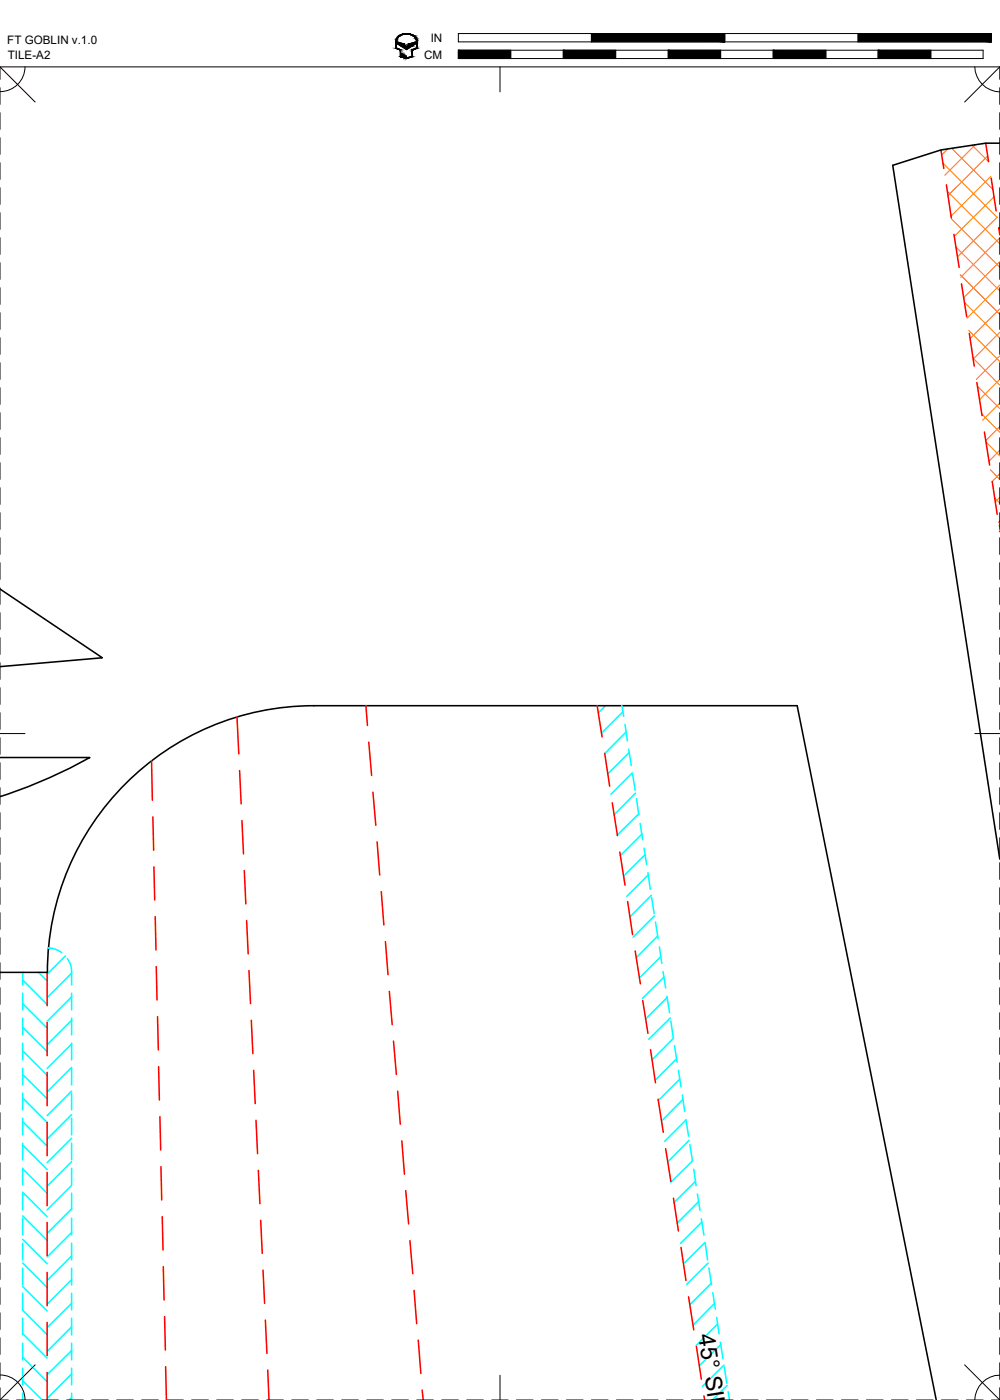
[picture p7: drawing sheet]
<svg xmlns="http://www.w3.org/2000/svg" width="190mm" height="267mm" viewBox="0 0 190 267" stroke-linecap="round" stroke-linejoin="round" font-family="sans-serif">
<defs><g id="words">
<text font-size="4.4" x="133" y="254.4" transform="rotate(81 133 254.4)">45° SIN</text>
<g font-size="2.2">
<text x="1.4" y="8.5">FT GOBLIN v.1.0</text>
<text x="1.5" y="11.2">TILE-A2</text>
<text x="80.8" y="11.2">CM</text>
<text x="82.1" y="8">IN</text>
</g>
</g></defs>
<!-- layer: 01 CUT -->
<path d="M190.5 27.3h-2.7l-8.6 1.3-9.1 2.9 20.4 132.2M0 112.2l19.5 13.1-19.5 1.7M59.8 134.4h92.1l26.5 132.3M59.8 134.4a50.8 50.8 0 0 0-50.8 50.8M0 144.3h17.1a93.8 93.8 0 0 1-17.1 7.5M0 185.2h9" fill="none" stroke="#000" stroke-width=".3"/>
<!-- layer: 06 CAVITY -->
<g fill="none" stroke="#ff7f00" stroke-width=".2">
<path d="M179.6 31.1l10.4 10.3M180.4 36.4l10.1 10M180.5 28.4l-1.1 1.1M181.3 28.3l7.9 7.8M185.2 27.7l3.1 3.1M185.8 27.6l-5.8 5.8M188.2 29.7l-7.6 7.5M188.8 33.6l-7.6 7.6M189.4 37.5l-7.6 7.5M181.3 41.7l9.2 9.2M182.1 47l8.4 8.4M182.9 52.3l7.6 7.6"/>
<path d="M183.8 57.6l6.7 6.8M190 41.4l-7.6 7.6M190.5 45.3l-7.5 7.5M190.5 49.8l-6.9 6.9M190.5 54.3l-6.3 6.3M190.5 58.8l-5.7 5.7M184.6 62.9l5.9 6M185.4 68.3l5.1 5.1M186.2 73.6l4.3 4.2M187 78.9l3.5 3.4M190.5 63.3l-5.1 5.1M190.5 67.8l-4.5 4.5"/>
<path d="M190.5 72.3l-3.9 3.8M190.5 76.8l-3.3 3.3M187.8 84.2l2.7 2.7M188.7 89.5l1.8 1.8M189.5 94.8l1 1M190.5 81.3l-2.7 2.6M190.5 85.8l-2.1 2.1M190.5 90.2l-1.5 1.5M190.5 94.7l-.9 .9M190.5 99.2l-.3 .3M190.3 100.1l.2 .2"/>
</g>
<!-- layer: 02 SCORE -->
<g fill="none" stroke="#f00" stroke-width=".3">
<path d="M179.2 28.6l.6 3.5M180.3 35.2l.9 6.3M187.8 27.3l.5 3.5M188.8 33.9l1 6.3M181.7 44.6l1 6.3M183.2 54.1l1 6.2M190.3 43.4l.2 1.3M184.7 63.5l.9 6.2M186.1 72.9l1 6.3M187.5 82.3l1 6.3M189 91.7l1 6.3M190.5 101.1v.2"/>
<path d="M45.1 136.6l.4 7M69.7 134.4l.3 3.8M113.8 134.4l.9 6M28.9 145l.1 7.4M29.1 155.6l.2 6.4M45.6 146.8l.3 6.3M46.1 156.3l.3 6.4M70.2 141.4l.6 6.3M71 150.9l.6 6.3M115.2 143.5l.9 6.3M116.6 152.9l1 6.3M29.3 165.1l.2 6.3"/>
<path d="M29.6 174.6l.1 6.4M46.5 165.8l.3 6.4M47 175.4l.3 6.3M71.8 160.4l.5 6.3M72.6 169.9l.5 6.3M73.4 179.4l.5 6.3M118.1 162.3l1 6.3M119.6 171.7l.9 6.3M9 185.2v6.4M9 194.8v6.3M29.8 184.1l.1 6.4M30 193.7l.2 6.3"/>
<path d="M47.4 184.9l.3 6.3M47.9 194.4l.3 6.3M74.2 188.9l.5 6.3M75 198.3l.5 6.4M121 181.2l1 6.2M122.4 190.6l1 6.2M123.9 200l1 6.3M9 204.3v6.3M9 213.8v6.4M30.2 203.2l.2 6.3M30.5 212.7l.1 6.4M48.3 203.9l.3 6.3"/>
<path d="M48.8 213.4l.3 6.4M75.8 207.9l.5 6.3M76.5 217.3l.5 6.4M125.4 209.4l1 6.3M126.8 218.8l1 6.3M9 223.3v6.4M9 232.9v6.3M30.7 222.2l.1 6.4M30.9 231.8l.2 6.3M49.2 222.9l.3 6.4M49.7 232.5l.3 6.3M77.3 226.8l.5 6.4"/>
<path d="M78.1 236.3l.5 6.3M128.3 228.3l.9 6.2M129.7 237.6l1 6.3M9 242.4v6.3M9 251.9v6.4M31.1 241.3l.2 6.3M31.4 250.8l.1 6.4M50.1 241.9l.3 6.4M50.6 251.5l.3 6.3M78.9 245.8l.5 6.4M79.7 255.3l.5 6.3M131.2 247.1l1 6.3"/>
<path d="M132.7 256.5l.9 6.2M9 261.4v5.3M31.6 260.3l.1 6.4M51 261l.2 5.7M80.4 264.8l.2 1.9M134.1 265.9l.1 .8"/>
</g>
<!-- layer: 04 BEVEL -->
<g fill="none" stroke="#0ff" stroke-width=".3">
<path d="M115.3 134.4l-1.3 1.4M118.5 134.4l.3 2.1M118.7 135.6l-4.1 4M119.1 138l.4 3.1M119.3 139.4l-4.1 4.2M119.8 142.7l.5 3.1M119.9 143.4l-4.1 4M120.5 147.2l-4.1 4.1M120.5 147.4l.5 3.2M121.1 151.1l-4.1 4.1M121.2 152.1l.5 3.2M121.7 155l-4.1 4.1"/>
<path d="M121.9 156.9l.5 3.1M122.3 158.9l-4.1 4.1M122.7 161.6l.5 3.1M122.9 162.8l-4.1 4.1M123.4 166.2l.5 3.2M123.5 166.7l-4.1 4.1M124.1 170.6l-4.1 4.1M124.1 171l.5 3.1M124.7 174.5l-4.1 4M124.9 175.7l.5 3.1M125.3 178.3l-4.1 4.2M4.3 186.7l4.7 4.6"/>
<path d="M4.3 191.2l4.7 4.7M4.3 195.7l4.7 4.6M4.3 185.2v2.4M4.3 189.2v3.2M4.3 194v3.1M4.3 198.7v3.2M7.3 185.2l1.7 1.7M9.2 180.6a4.5 4.5 0 0 1 2.6 .9M9.5 180.6l-.3 .3M12.5 182.1l-3.5 3.5M12.8 182.6a4.1 4.1 0 0 1 .8 2.6v2.4M13.6 198.9l-4.6 4.6"/>
<path d="M13.6 194.4l-4.6 4.6M13.6 189.9l-4.6 4.7M13.6 185.4l-4.6 4.7M13.6 189.2v3.2M13.6 194v3.1M13.6 198.7v3.2M125.6 180.4l.5 3.1M125.9 182.3l-4.1 4M126.3 185.1l.5 3.1M126.5 186.1l-4.1 4.1M127.1 189.8l.5 3.1M127.1 190l-4.1 4.1"/>
<path d="M127.7 193.9l-4.1 4.1M127.8 194.5l.4 3.1M128.3 197.8l-4.1 4.1M128.5 199.2l.5 3.2M4.3 200.2l4.7 4.6M4.3 204.7l4.7 4.6M4.3 209.2l4.7 4.6M4.3 213.7l4.7 4.6M4.3 218.1l4.7 4.7M4.3 203.5v3.2M4.3 208.3v3.1M4.3 213v3.2"/>
<path d="M4.3 217.8v3.2M13.6 216.8l-4.6 4.7M13.6 212.3l-4.6 4.7M13.6 207.9l-4.6 4.6M13.6 203.3l-4.6 4.7M13.6 203.5v3.2M13.6 208.3v3.1M13.6 213v3.2M13.6 217.8v3.2M128.9 201.7l-4.1 4.1M129.2 203.9l.5 3.2M129.5 205.6l-4.1 4"/>
<path d="M130 208.6l.4 3.1M130.1 209.4l-4.1 4.2M130.7 213.4l-4.1 4M130.7 213.3l.5 3.1M131.3 217.2l-4.1 4.2M131.4 218l.5 3.2-4.1 4M4.3 222.6l4.7 4.7M4.3 227.1l4.7 4.7M4.3 231.6l4.7 4.7M4.3 236.1l4.7 4.7M4.3 222.5v3.2M4.3 227.3v3.2"/>
<path d="M4.3 232.1v3.1M4.3 236.8v3.2M13.6 239.3l-4.6 4.6M13.6 234.8l-4.6 4.7M13.6 230.3l-4.6 4.6M13.6 225.8l-4.6 4.7M13.6 221.3l-4.6 4.7M13.6 222.5v3.2M13.6 227.3v3.2M13.6 232.1v3.1M13.6 236.8v3.2M132.2 222.7l.4 3.2"/>
<path d="M132.5 225l-4.1 4.1M132.9 227.5l.5 3.1M133.1 228.9l-4.1 4.1M133.6 232.2l.5 3.1M133.7 232.8l-4.1 4.1M134.3 236.7l-4.1 4.1M134.3 236.8l.5 3.2M4.3 240.6l4.7 4.7M4.3 245.1l4.7 4.6M4.3 249.6l4.7 4.6M4.3 254l4.7 4.7M4.3 258.6l4.7 4.6"/>
<path d="M4.3 241.6v3.2M4.3 246.4v3.1M4.3 251.1v3.2M4.3 255.9v3.2M13.6 257.3l-4.6 4.6M13.6 252.8l-4.6 4.6M13.6 248.3l-4.6 4.6M13.6 243.8l-4.6 4.6M13.6 241.6v3.2M13.6 246.4v3.1M13.6 251.1v3.2M13.6 255.9v3.2"/>
<path d="M134.9 240.6l-4.1 4.1M135 241.5l.5 3.2M135.5 244.5l-4.1 4M135.8 246.3l.5 3.1M136.1 248.3l-4.1 4.2M136.5 251l.5 3.1M136.7 252.3l-4.1 4M137.2 255.7l.5 3.1M137.3 256.1l-4.1 4.1M4.3 263l3.7 3.7M4.3 260.6v3.2M4.3 265.4v1.3"/>
<path d="M13.6 266.3l-.5 .4M13.6 261.7l-4.6 4.7M13.6 260.6v3.2M13.6 265.4v1.3M137.9 260.1l-4.1 4M138 260.4l.5 3.1M138.5 263.9l-2.8 2.8M138.7 265.1l.3 1.6"/>
</g>
<!-- layer: 22 TILED -->
<g fill="none" stroke="#000" stroke-width=".19">
<path d="M0 12.7l6.7 6.7M0 16.7v3.2M4.8 12.7a4.7 4.7 0 0 1-4.8 4.8M75.6 7.9a2 2 0 0 1 3.2-1l.5 .6 .1 1.7-.9 .3v1.3l-1.1 .2-.1-.3v.3h-.2v-.4h-.1v.3h-.1v-.5h-.1v.5l-.2-.1v-.6h-.1v.6h-.1v-1.3l-.9-.3v-1.3M75.7 8l1.3 .4 .2 .4h.4l.2-.4 1.4-.4v.3l-1.8 1.2-1.7-1.2zM75.8 7a2.26 2.26 0 0 1 3.6 .6l.1 1.6-.9 .4v1.2l-1.2 .4-1.1-.4v-1.3l-.9-.3a2.64 2.64 0 0 1 .4-2.2zM87.3 6.4h101.6v1.6h-101.6zM87.3 9.6h100v1.6h-100zM95.3 12.7v4.8M97.3 9.6v1.6M107.3 9.6v1.6M112.7 6.4v1.6"/>
<path d="M117.3 9.6v1.6M127.3 9.6v1.6M137.3 9.6v1.6M138.1 6.4v1.6M147.3 9.6v1.6M157.3 9.6v1.6M163.5 6.4v1.6M167.3 9.6v1.6M177.3 9.6v1.6M185.7 12.7a4.9 4.9 0 0 0 4.8 4.8M190.5 12.7h-190.5v2.4M190.5 12.7l-6.7 6.7"/>
<path d="M190.5 12.7v2.4M190.5 16.7v3.2M0 21.5v3.1M0 26.2v3.2M0 31v3.2M0 35.8v3.1M190.5 21.5v3.1M190.5 26.2v3.2M190.5 31v3.2M190.5 35.8v3.1M0 40.5v3.2M0 45.3v3.2"/>
<path d="M0 50v3.2M0 54.8v3.2M0 59.6v3.1M190.5 40.5v3.2M190.5 45.3v3.2M190.5 50v3.2M190.5 54.8v3.2M190.5 59.6v3.1M0 64.3v3.2M0 69.1v3.2M0 73.9v3.1M0 78.6v3.2"/>
<path d="M190.5 64.3v3.2M190.5 69.1v3.2M190.5 73.9v3.1M190.5 78.6v3.2M0 83.4v3.2M0 88.1v3.2M0 92.9v3.2M0 97.7v3.1M190.5 83.4v3.2M190.5 88.1v3.2M190.5 92.9v3.2M190.5 97.7v3.1"/>
<path d="M0 102.4v3.2M0 107.2v3.2M0 112v3.1M0 116.7v3.2M190.5 102.4v3.2M190.5 107.2v3.2M190.5 112v3.1M190.5 116.7v3.2M0 139.7h4.8M0 121.5v3.2M0 126.3v3.1M0 131v3.2"/>
<path d="M0 135.8v3.2M185.7 139.7h4.8M190.5 121.5v3.2M190.5 126.3v3.1M190.5 131v3.2M190.5 135.8v3.2M0 140.5v3.2M0 145.3v3.2M0 150.1v3.1M0 154.8v3.2M0 159.6v3.2M190.5 140.5v3.2"/>
<path d="M190.5 145.3v3.2M190.5 150.1v3.1M190.5 154.8v3.2M190.5 159.6v3.2M0 164.4v3.1M0 169.1v3.2M0 173.9v3.2M0 178.6v3.2M190.5 164.4v3.1M190.5 169.1v3.2M190.5 173.9v3.2M190.5 178.6v3.2"/>
<path d="M0 183.4v3.2M0 188.2v3.1M0 192.9v3.2M0 197.7v3.2M190.5 183.4v3.2M190.5 188.2v3.1M190.5 192.9v3.2M190.5 197.7v3.2M0 202.5v3.1M0 207.2v3.2M0 212v3.2M0 216.7v3.2"/>
<path d="M190.5 202.5v3.1M190.5 207.2v3.2M190.5 212v3.2M190.5 216.7v3.2M0 221.5v3.2M0 226.3v3.1M0 231v3.2M0 235.8v3.2M190.5 221.5v3.2M190.5 226.3v3.1M190.5 231v3.2M190.5 235.8v3.2"/>
<path d="M0 240.6v3.1M0 245.3v3.2M0 250.1v3.2M0 254.8v3.2M0 259.6v3.2M190.5 240.6v3.1M190.5 245.3v3.2M190.5 250.1v3.2M190.5 254.8v3.2M190.5 259.6v3.2M0 264.4v2.3M0 266.7h1.6"/>
<path d="M0 261.9a4.7 4.7 0 0 1 4.8 4.8M3.2 266.7h3.2M6.7 260l-6.7 6.7M7.9 266.7h3.2M12.7 266.7h3.2M17.5 266.7h3.1M22.2 266.7h3.2M27 266.7h3.2M31.8 266.7h3.1M36.5 266.7h3.2M41.3 266.7h3.2M46 266.7h3.2"/>
<path d="M50.8 266.7h3.2M55.6 266.7h3.1M60.3 266.7h3.2M65.1 266.7h3.2M69.9 266.7h3.1M74.6 266.7h3.2M79.4 266.7h3.2M84.1 266.7h3.2M88.9 266.7h3.2M93.7 266.7h3.1M95.3 262v4.7M98.4 266.7h3.2"/>
<path d="M103.1 266.7h3.2M107.9 266.7h3.2M112.7 266.7h3.1M117.4 266.7h3.2M122.2 266.7h3.2M127 266.7h3.1M131.7 266.7h3.2M136.5 266.7h3.2M141.2 266.7h3.2M146 266.7h3.2M150.8 266.7h3.1M155.5 266.7h3.2"/>
<path d="M160.3 266.7h3.2M165.1 266.7h3.1M169.8 266.7h3.2M174.6 266.7h3.2M179.3 266.7h3.2M183.8 260l6.7 6.7M184.1 266.7h3.2M188.9 266.7h1.6M190.5 262a4.8 4.8 0 0 0-4.8 4.7M190.5 264.4v2.3"/>
</g>
<g fill="#000" stroke="#000" stroke-width=".19">
<path d="M75.7 8l1.1 .3h-1.1zM76.4 8.8h2.1l-1.1 .7zM77 11h.8l-.4 .2zM77 6.4h.8zM78 8.3l1.2-.3v.3z"/>
<path d="M75.4 7.9l.1 1.3v-1.3zM75.4 7.9l.1 1.3h-.1z"/>
<path d="M75.4 9.2h.3zM75.4 9.2h.3z"/>
<path d="M75.5 7.6l.1 .1zM75.5 7.6l.1 .1z"/>
<path d="M75.5 7.7v.2l.1-.2zM75.5 7.7v.2h-.1z"/>
<path d="M75.6 7.4v.2l.1-.2zM75.6 7.4l-.1 .2z"/>
<path d="M75.6 7.3h.1zM75.6 7.3l.1 .1z"/>
<path d="M75.4 9.2l1 .3zM75.4 9.2l1 .3z"/>
<path d="M75.7 7.1v.2l.1-.2zM75.7 7.1v.2h-.1z"/>
<path d="M75.8 7v.1l.1-.1zM75.8 7l-.1 .1z"/>
<path d="M75.9 6.9v.1l.1-.1zM75.8 7l.1-.1z"/>
<path d="M76 6.8v.1l.2-.1zM76 6.8l-.1 .1z"/>
<path d="M76.1 6.7l.1 .1 .1-.1zM76 6.8l.1-.1 .1 .1z"/>
<path d="M76.1 9.5h.3zM76.1 9.5h.3z"/>
<path d="M76.3 9.5l.1 1.3v-1.3zM76.3 9.5l.1 1.3h-.1z"/>
<path d="M76.3 10.8h.1zM76.3 10.8h.1z"/>
<path d="M76.5 10.8h.1zM76.5 10.8h.1z"/>
<path d="M76.3 10.8h.2zM76.3 10.8h.2z"/>
<path d="M76.3 6.6v.1l.2-.1zM76.1 6.7l.2-.1z"/>
<path d="M76.4 6.6h.2zM76.3 6.6h.2z"/>
<path d="M76.5 10.2l.1 .6v-.6zM76.5 10.2l.1 .6h-.1z"/>
<path d="M76.3 10.8h.3zM76.3 10.8h.3zM76.3 10.8h.3zM76.3 10.8h.3z"/>
<path d="M76.3 10.8h.3zM76.3 10.8h.3z"/>
<path d="M76.3 10.8l.5 .1zM76.3 10.8l.5 .1z"/>
<path d="M75.7 8.3l1.3 .1zM75.7 8.3l1.3 .1z"/>
<path d="M76.6 6.5v.1l.3-.1zM76.4 6.6l.2-.1z"/>
<path d="M76.8 10.4l.1 .4v-.4zM76.8 10.4l.1 .4h-.1z"/>
<path d="M76.8 10.8l.1 .1zM76.8 10.8l.1 .1z"/>
<path d="M76.4 10.9h.5zM76.4 10.9h.5z"/>
<path d="M76.5 10.9h.5zM76.5 10.9h.5z"/>
<path d="M77 10.9h.1zM77 10.9h.1z"/>
<path d="M75.8 8.4l1.2 .2v-.2zM75.8 8.4l1.2 .2h-.9z"/>
<path d="M76.1 8.6l1.1 .2-.2-.2zM76.1 8.6l1.1 .2h-.8z"/>
<path d="M76.6 6.5h.5zM76.6 6.5h.3z"/>
<path d="M77 10.6l.1 .3v-.3zM77 10.6l.1 .3h-.1z"/>
<path d="M76.7 10.9l.4 .1zM76.7 10.9l.4 .1z"/>
<path d="M76.8 11h.5zM76.8 11h.5z"/>
<path d="M76.7 6.5h.5zM76.6 6.5h.5z"/>
<path d="M77.3 10.7l.1 .3zM77.3 10.7l.1 .3z"/>
<path d="M77.3 11h.1zM77.3 11h.1z"/>
<path d="M76.9 11h.5zM76.9 11h.5z"/>
<path d="M77 6.4l1.1 .1zM76.7 6.5l.3-.1 1.1 .1z"/>
<path d="M77.5 11h.4zM77.4 11h.4z"/>
<path d="M77.6 6.5h.6zM77.6 6.5h.6z"/>
<path d="M77.7 6.5h.6zM77.7 6.5h.6z"/>
<path d="M78 6.5l.5 .1zM78 6.5l.5 .1z"/>
<path d="M78.3 6.6h.2zM78.3 6.6h.2z"/>
<path d="M78.3 6.6l.5 .1zM78.3 6.6l.5 .1z"/>
<path d="M78.5 9.6l.1 1.2v-1.2zM78.5 9.6l.1 1.2h-.1z"/>
<path d="M78.5 10.8h.1zM78.2 10.8h.4z"/>
<path d="M77.9 11l.7-.2h-.4zM77.5 11l.7-.2-.3 .2z"/>
<path d="M78.6 6.7l.3 .1zM78.6 6.7l.3 .1z"/>
<path d="M78.5 9.5l.1 .1 .2-.1zM78.5 9.5l.1 .1z"/>
<path d="M77.8 8.6l.7 .2 .3-.2zM77.6 8.8l.2-.2 .7 .2z"/>
<path d="M78.7 6.8l.3 .1zM78.7 6.8l.3 .1z"/>
<path d="M78.9 6.9l.2 .1zM78.9 6.9l.2 .1z"/>
<path d="M77.8 8.4l1 .2 .3-.2zM77.8 8.4l1 .2h-1z"/>
<path d="M79 7l.2 .1zM79 7l.2 .1z"/>
<path d="M79.1 7.1l.2 .2zM79.1 7.1l.2 .2z"/>
<path d="M78 8.3h1.2zM77.8 8.4h1.3z"/>
<path d="M79.2 7.3l.1 .1zM79.2 7.3l.1 .1z"/>
<path d="M79.2 7.4l.2 .2zM79.2 7.4l.2 .2z"/>
<path d="M79.3 7.6l.1 .1zM79.3 7.6l.1 .1z"/>
<path d="M79.3 7.7l.2 .2zM79.3 7.7l.2 .2z"/>
<path d="M79.4 7.9l.1 1.3v-1.3zM79.4 7.9l.1 1.3h-.1z"/>
<path d="M79.4 9.2h.1zM79.2 9.2h.3z"/>
<path d="M78.8 9.5l.7-.3h-.3zM78.5 9.5l.7-.3-.4 .3z"/>
<path d="M87.3 9.6l10 1.6v-1.6zM87.3 9.6l10 1.6h-10z"/>
<path d="M107.3 9.6l10 1.6v-1.6zM107.3 9.6l10 1.6h-10z"/>
<path d="M127.3 9.6l10 1.6v-1.6zM127.3 9.6l10 1.6h-10z"/>
<path d="M112.7 6.4l25.4 1.6v-1.6zM112.7 6.4l25.4 1.6h-25.4z"/>
<path d="M147.3 9.6l10 1.6v-1.6zM147.3 9.6l10 1.6h-10z"/>
<path d="M167.3 9.6l10 1.6v-1.6zM167.3 9.6l10 1.6h-10z"/>
<path d="M163.5 6.4l25.4 1.6v-1.6zM163.5 6.4l25.4 1.6h-25.4z"/>
</g>
<use href="#words"/>
</svg>
